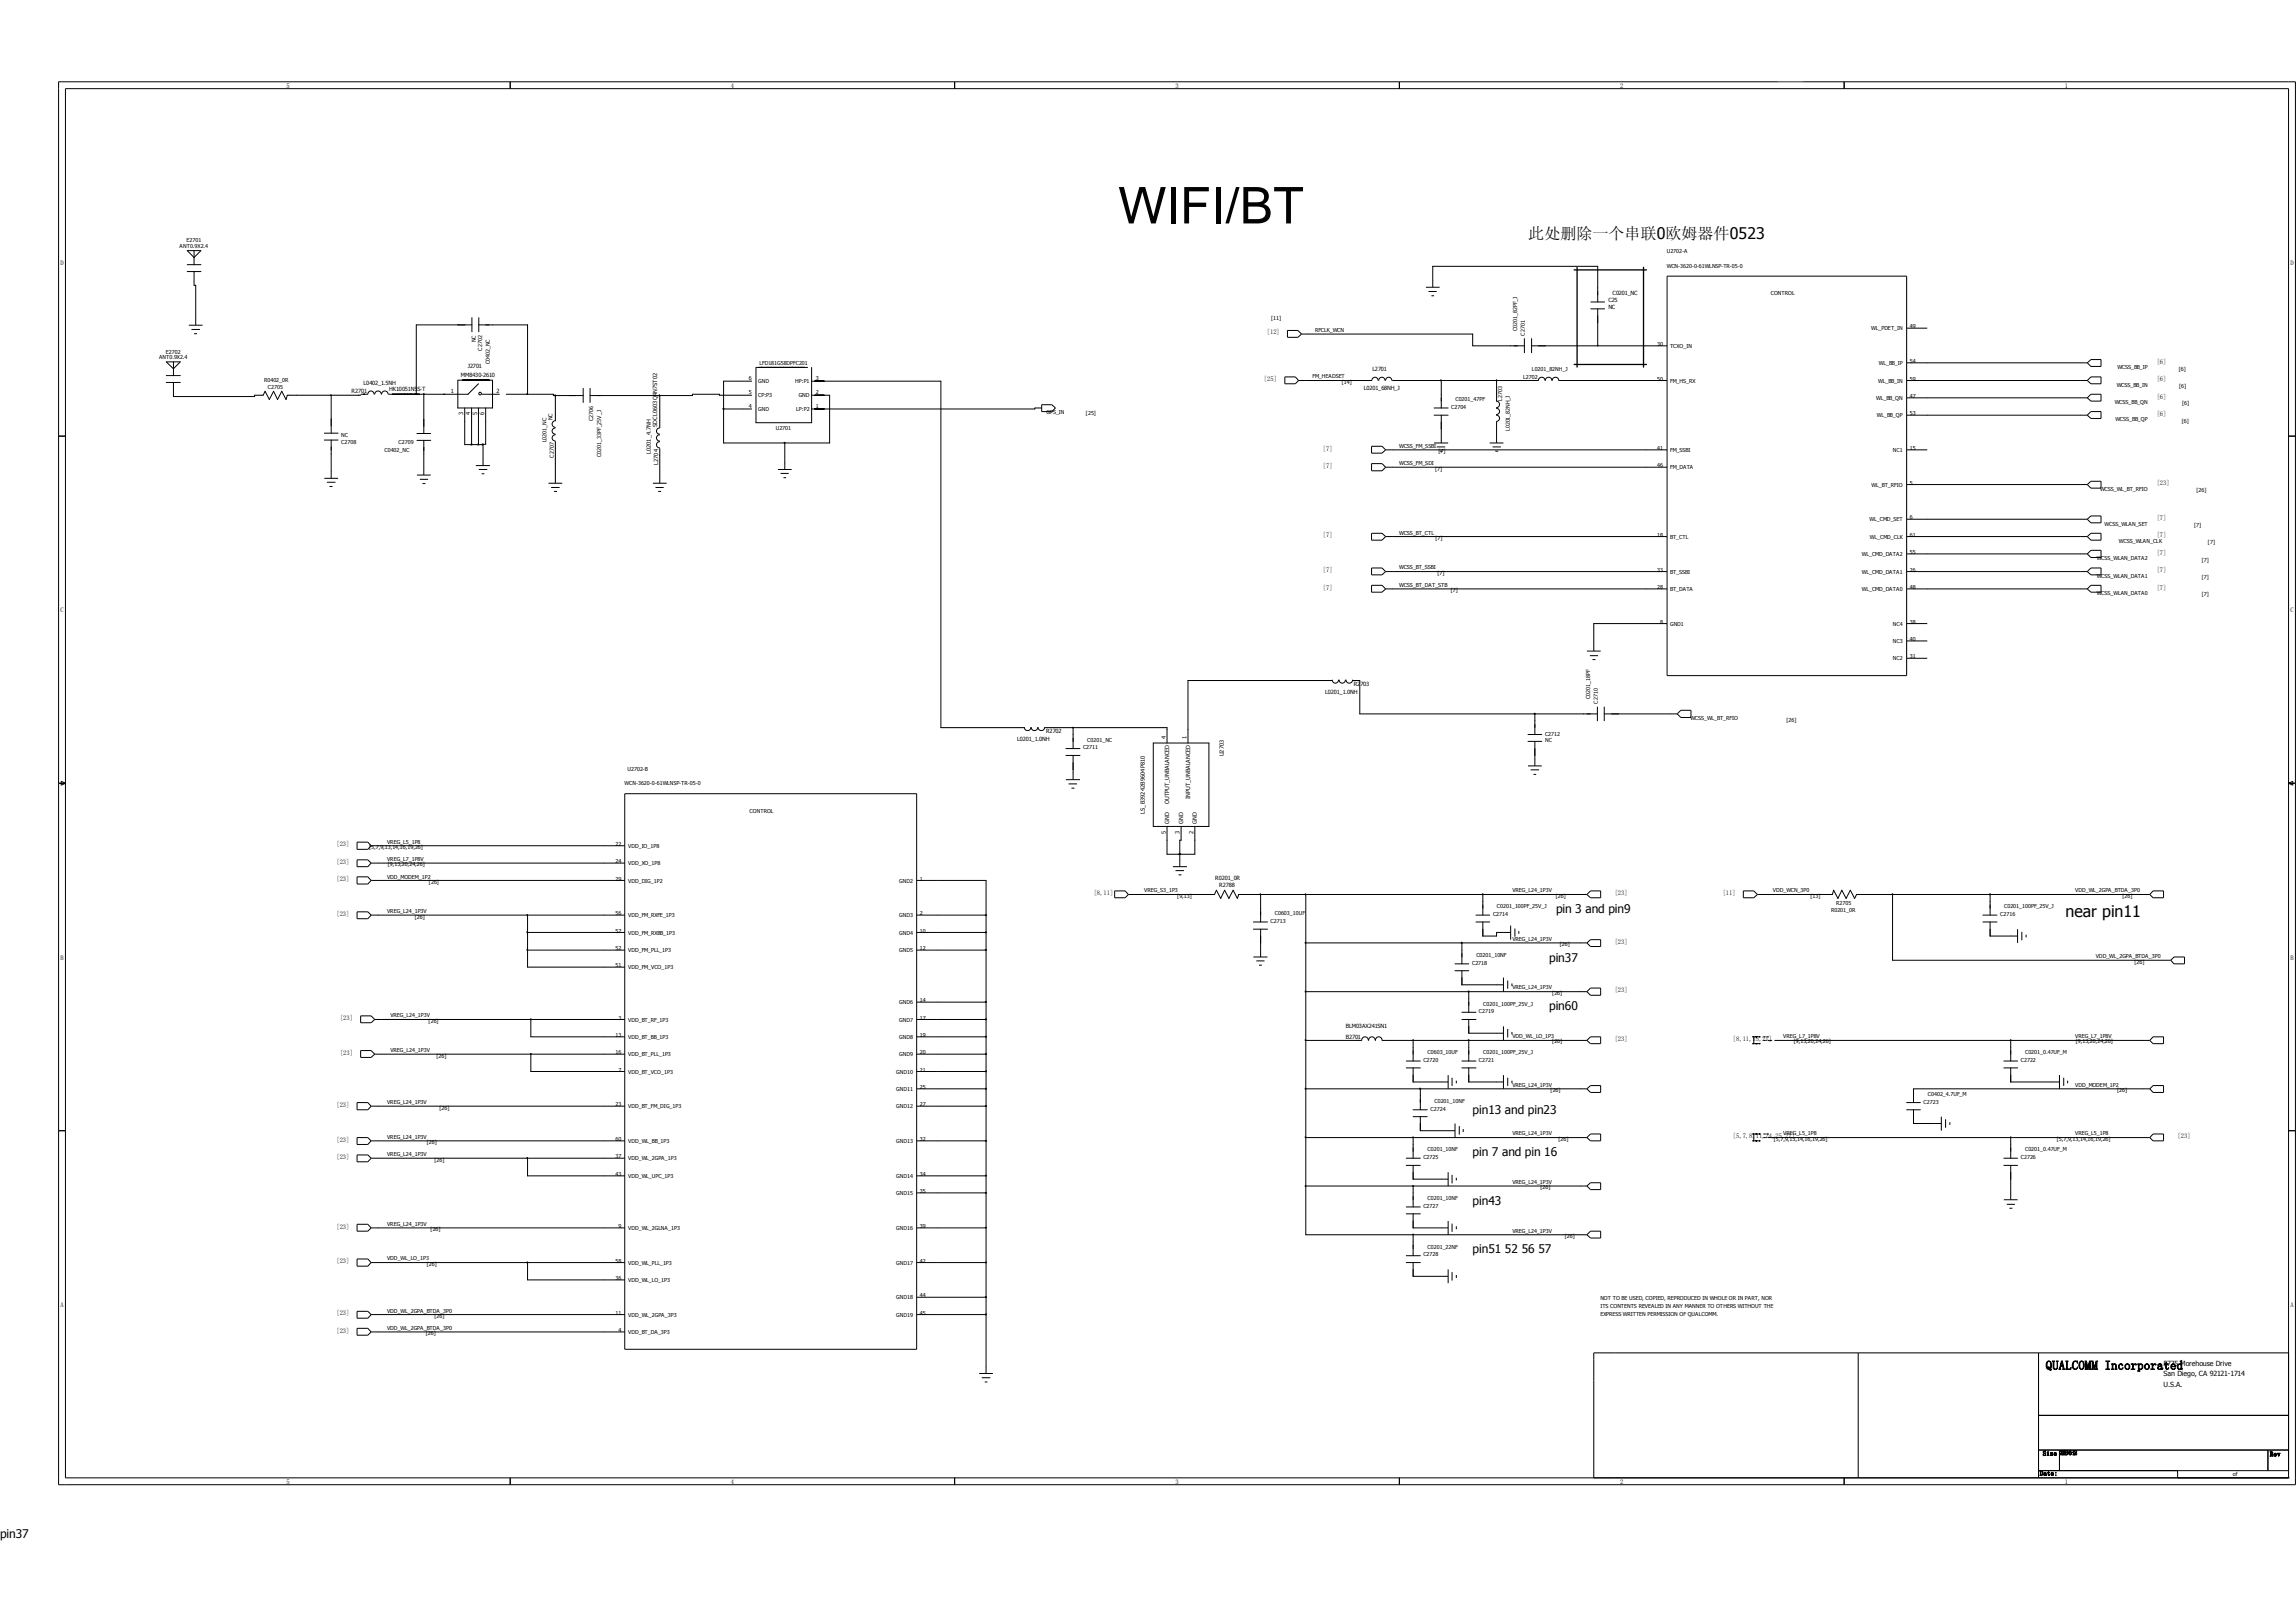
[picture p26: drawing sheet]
<svg xmlns="http://www.w3.org/2000/svg" width="297mm" height="210mm" viewBox="0 0 297 210" stroke-linecap="round" stroke-linejoin="round" font-family="sans-serif">
<defs><g id="words">
<text font-size="6.6" x="144.7" y="28.9">WIFI/BT</text>
<g font-size="2.1">
<text x="197.7" y="30.9">此处删除一个串联0欧姆器件0523</text>
<text x="267.2" y="118.7">near pin11</text>
</g>
<text font-size="1.6" x="264.6" y="177.2">QUALCOMM Incorporated</text>
<g font-size="1.5">
<text x="201.3" y="118.2">pin 3 and pin9</text>
<text x="200.4" y="124.5">pin37</text>
<text x="200.4" y="130.7">pin60</text>
<text x="190.5" y="144.2">pin13 and pin23</text>
<text x="190.5" y="149.6">pin 7 and pin 16</text>
<text x="190.5" y="155.9">pin43</text>
<text x="190.5" y="162.2">pin51 52 56 57</text>
<text x="0" y="199">pin37</text>
</g>
<g font-size=".9">
<text x="279.9" y="176.8">5775 Morehouse Drive</text>
<text x="279.9" y="178.1">San Diego, CA 92121-1714</text>
<text x="279.9" y="179.4">U.S.A.</text>
</g>
<g font-size=".8">
<text x="37" y="11.3">5</text>
<text x="94.5" y="11.3">4</text>
<text x="152.1" y="11.3">3</text>
<text x="209.6" y="11.3">2</text>
<text x="267.1" y="11.3">1</text>
<text x="7.8" y="34.3">D</text>
<text x="296.3" y="34.3">D</text>
<text x="163.9" y="43.3">[12]</text>
<text x="279" y="47.1">[6]</text>
<text x="163.5" y="49.3">[25]</text>
<text x="279" y="49.3">[6]</text>
<text x="279" y="51.6">[6]</text>
<text x="279" y="53.8">[6]</text>
<text x="171.1" y="58.3">[7]</text>
<text x="171.1" y="60.5">[7]</text>
<text x="279" y="62.8">[23]</text>
<text x="171.1" y="69.5">[7]</text>
<text x="279" y="71.8">[7]</text>
<text x="279" y="67.3">[7]</text>
<text x="279" y="69.5">[7]</text>
<text x="171.1" y="74">[7]</text>
<text x="171.1" y="76.3">[7]</text>
<text x="279" y="76.3">[7]</text>
<text x="279" y="74">[7]</text>
<text x="7.8" y="79.2">C</text>
<text x="296.3" y="79.2">C</text>
<text x="43.5" y="109.5">[23]</text>
<text x="43.5" y="111.8">[23]</text>
<text x="43.5" y="114">[23]</text>
<text x="43.5" y="118.5">[23]</text>
<text x="141.5" y="115.8">[8,11]</text>
<text x="208.9" y="115.8">[23]</text>
<text x="222.8" y="115.8">[11]</text>
<text x="7.8" y="124.2">B</text>
<text x="208.9" y="122.1">[23]</text>
<text x="296.3" y="124.2">B</text>
<text x="44" y="132">[23]</text>
<text x="208.9" y="128.4">[23]</text>
<text x="44" y="136.5">[23]</text>
<text x="208.9" y="134.7">[23]</text>
<text x="224.2" y="134.7">[8,11,15,21]</text>
<text x="43.5" y="143.2">[23]</text>
<text x="43.5" y="147.7">[23]</text>
<text x="43.5" y="150">[23]</text>
<text x="224.2" y="147.3">[5,7,8,11,24,25,27]</text>
<text x="281.7" y="147.3">[23]</text>
<text x="43.5" y="159">[23]</text>
<text x="43.5" y="163.4">[23]</text>
<text x="7.8" y="169.1">A</text>
<text x="43.5" y="170.2">[23]</text>
<text x="43.5" y="172.4">[23]</text>
<text x="296.3" y="169.1">A</text>
<text x="37" y="192">5</text>
<text x="94.5" y="192">4</text>
<text x="152.1" y="192">3</text>
<text x="209.6" y="192">2</text>
<text x="263.9" y="190.9">Date:</text>
<text x="264.2" y="188.3">Size</text>
<text x="266.4" y="188.3">2018-6-12</text>
<text x="267.1" y="192">1</text>
<text x="293.6" y="188.4">Rev</text>
</g>
<g font-size=".7">
<text x="23.2" y="32.1">ANT0.9X2.4</text>
<text x="24.1" y="31.4">E2701</text>
<text x="215.6" y="32.8">U2702-A</text>
<text x="215.6" y="34.6">WCN-3620-0-61WLNSP-TR-05-0</text>
<text x="164.4" y="41.4">[11]</text>
<text x="208" y="39.1">C25</text>
<text x="208" y="39.9">NC</text>
<text x="208.6" y="38.2">C0201_NC</text>
<text x="229.1" y="38.2">CONTROL</text>
<text x="20.6" y="46.4">ANT0.9X2.4</text>
<text x="21.5" y="45.7">E2702</text>
<text x="60.5" y="47.6">J2701</text>
<text x="61.5" y="44.3" transform="rotate(-90 61.5 44.3)">NC</text>
<text x="62.4" y="45.4" transform="rotate(-90 62.4 45.4)">C2702</text>
<text x="63.4" y="47.1" transform="rotate(-90 63.4 47.1)">C0402_NC</text>
<text x="98.2" y="47.2">LFD181G58DPFC201</text>
<text x="170.1" y="43">RFCLK_WCN</text>
<text x="196.3" y="42.9" transform="rotate(-90 196.3 42.9)">C0201_82PF_J</text>
<text x="197.2" y="43.4" transform="rotate(-90 197.2 43.4)">C2701</text>
<text x="214.4" y="44.8">30</text>
<text x="216" y="45">TCXO_IN</text>
<text x="242.1" y="42.7">WL_PDET_IN</text>
<text x="243" y="47.2">WL_BB_IP</text>
<text x="247.1" y="42.5">49</text>
<text x="247.1" y="47">54</text>
<text x="273.9" y="47.8">WCSS_BB_IP</text>
<text x="281.8" y="47.9">[6]</text>
<text x="34.2" y="49.4">R0402_0R</text>
<text x="34.7" y="50.3">C2705</text>
<text x="45.5" y="50.8">R2701</text>
<text x="47" y="49.9">L0402_1.5NH</text>
<text x="50.3" y="50.7">HK10051N5S-T</text>
<text x="58.3" y="50.8">1</text>
<text x="59.6" y="48.8">MM8430-2610</text>
<text x="59.9" y="53.7" transform="rotate(-90 59.9 53.7)">3</text>
<text x="60.8" y="53.7" transform="rotate(-90 60.8 53.7)">4</text>
<text x="61.7" y="53.7" transform="rotate(-90 61.7 53.7)">5</text>
<text x="62.6" y="53.7" transform="rotate(-90 62.6 53.7)">6</text>
<text x="64.2" y="50.8">2</text>
<text x="96.9" y="52.8">4</text>
<text x="96.9" y="51">5</text>
<text x="96.9" y="49.2">6</text>
<text x="98.1" y="53.2">GND</text>
<text x="98.1" y="51.4">CP:P3</text>
<text x="98.1" y="49.6">GND</text>
<text x="102.9" y="49.6">HP:P1</text>
<text x="103" y="53.2">LP:P2</text>
<text x="103.3" y="51.4">GND</text>
<text x="105.5" y="52.8">1</text>
<text x="105.5" y="51">2</text>
<text x="105.5" y="49.2">3</text>
<text x="135.4" y="53.5">GPS_IN</text>
<text x="140.5" y="53.7">[25]</text>
<text x="169.8" y="49">FM_HEADSET</text>
<text x="173.6" y="49.6">[14]</text>
<text x="176.4" y="50.5">L0201_68NH_J</text>
<text x="177.5" y="48">L2701</text>
<text x="187.7" y="52.9">C2704</text>
<text x="188.3" y="51.9">C0201_47PF</text>
<text x="194.3" y="51.8" transform="rotate(-90 194.3 51.8)">L2703</text>
<text x="197" y="49.1">L2702</text>
<text x="198.2" y="48">L0201_82NH_J</text>
<text x="214.4" y="49.3">50</text>
<text x="216" y="49.5">FM_HS_RX</text>
<text x="242.7" y="51.8">WL_BB_QN</text>
<text x="243" y="49.5">WL_BB_IN</text>
<text x="247.1" y="51.5">47</text>
<text x="247.1" y="53.7">53</text>
<text x="247.1" y="49.3">59</text>
<text x="273.6" y="52.3">WCSS_BB_QN</text>
<text x="273.8" y="50">WCSS_BB_IN</text>
<text x="281.9" y="50.2">[6]</text>
<text x="282.3" y="52.4">[6]</text>
<text x="44.1" y="57.4">C2708</text>
<text x="44.1" y="56.6">NC</text>
<text x="49.7" y="58.4">C0402_NC</text>
<text x="51.6" y="57.4">C2709</text>
<text x="70.7" y="57.2" transform="rotate(-90 70.7 57.2)">L0201_NC</text>
<text x="71.5" y="54.4" transform="rotate(-90 71.5 54.4)">NC</text>
<text x="71.7" y="59.2" transform="rotate(-90 71.7 59.2)">C2707</text>
<text x="76.7" y="54.5" transform="rotate(-90 76.7 54.5)">C2706</text>
<text x="77.8" y="59.2" transform="rotate(-90 77.8 59.2)">C0201_33PF_25V_J</text>
<text x="84.2" y="58.8" transform="rotate(-90 84.2 58.8)">L0201_4.7NH</text>
<text x="85" y="55.2" transform="rotate(-90 85 55.2)">SDCL0603Q4N7ST02</text>
<text x="100.4" y="55.6">U2701</text>
<text x="181" y="58">WCSS_FM_SSBI</text>
<text x="186.1" y="58.7">[7]</text>
<text x="195.3" y="55.8" transform="rotate(-90 195.3 55.8)">L0201_82NH_J</text>
<text x="214.4" y="58.2">41</text>
<text x="216" y="58.5">FM_SSBI</text>
<text x="242.8" y="54">WL_BB_QP</text>
<text x="244.9" y="58.5">NC1</text>
<text x="247.1" y="58.2">15</text>
<text x="273.6" y="54.5">WCSS_BB_QP</text>
<text x="282.2" y="54.7">[6]</text>
<text x="85.1" y="60.2" transform="rotate(-90 85.1 60.2)">L2704</text>
<text x="181" y="60.2">WCSS_FM_SDI</text>
<text x="185.6" y="60.9">[7]</text>
<text x="214.4" y="60.5">46</text>
<text x="216" y="60.7">FM_DATA</text>
<text x="242.1" y="63">WL_BT_RFIO</text>
<text x="247.1" y="62.7">5</text>
<text x="271.6" y="63.5">WCSS_WL_BT_RFIO</text>
<text x="284.1" y="63.7">[26]</text>
<text x="181" y="69.2">WCSS_BT_CTL</text>
<text x="185.7" y="69.9">[7]</text>
<text x="214.4" y="69.5">18</text>
<text x="216" y="69.7">BT_CTL</text>
<text x="240.8" y="71.9">WL_CMD_DATA2</text>
<text x="241.9" y="67.5">WL_CMD_SET</text>
<text x="241.9" y="69.7">WL_CMD_CLK</text>
<text x="247.1" y="67.2">6</text>
<text x="247.1" y="71.7">55</text>
<text x="247.1" y="69.5">61</text>
<text x="272.2" y="68">WCSS_WLAN_SET</text>
<text x="274.1" y="70.2">WCSS_WLAN_CLK</text>
<text x="283.8" y="68.2">[7]</text>
<text x="285.6" y="70.4">[7]</text>
<text x="181" y="73.7">WCSS_BT_SSBI</text>
<text x="181" y="75.9">WCSS_BT_DAT_STB</text>
<text x="185.9" y="74.4">[7]</text>
<text x="187.7" y="76.6">[7]</text>
<text x="214.4" y="76.2">28</text>
<text x="214.4" y="74">33</text>
<text x="216" y="76.5">BT_DATA</text>
<text x="216" y="74.2">BT_SSBI</text>
<text x="240.8" y="74.2">WL_CMD_DATA1</text>
<text x="240.8" y="76.5">WL_CMD_DATA0</text>
<text x="247.1" y="74">26</text>
<text x="247.1" y="76.2">48</text>
<text x="271.2" y="77">WCSS_WLAN_DATA0</text>
<text x="271.2" y="72.5">WCSS_WLAN_DATA2</text>
<text x="271.2" y="74.7">WCSS_WLAN_DATA1</text>
<text x="284.8" y="77.2">[7]</text>
<text x="284.8" y="72.7">[7]</text>
<text x="284.8" y="74.9">[7]</text>
<text x="214.8" y="80.7">8</text>
<text x="216" y="81">GND1</text>
<text x="244.9" y="83.2">NC3</text>
<text x="244.9" y="81">NC4</text>
<text x="247.1" y="83">40</text>
<text x="247.1" y="80.7">38</text>
<text x="171.4" y="89.7">L0201_1.0NH</text>
<text x="175.1" y="88.8">R2</text>
<text x="176" y="88.8">703</text>
<text x="244.9" y="85.5">NC2</text>
<text x="247.1" y="85.2">31</text>
<text x="131.6" y="95.9">L0201_1.0NH</text>
<text x="135.3" y="94.9">R2702</text>
<text x="140.6" y="95.9">C0201_NC</text>
<text x="150.8" y="95.6" transform="rotate(-90 150.8 95.6)">4</text>
<text x="153.5" y="95.6" transform="rotate(-90 153.5 95.6)">1</text>
<text x="199.9" y="95.2">C2712</text>
<text x="199.9" y="95.9">NC</text>
<text x="205.7" y="90.5" transform="rotate(-90 205.7 90.5)">C0201_18PF</text>
<text x="206.7" y="91" transform="rotate(-90 206.7 91)">C2710</text>
<text x="218.7" y="93.2">WCSS_WL_BT_RFIO</text>
<text x="231.1" y="93.4">[26]</text>
<text x="80.8" y="101.5">WCN-3620-0-61WLNSP-TR-05-0</text>
<text x="81.2" y="99.8">U2702-B</text>
<text x="140.1" y="97">C2711</text>
<text x="158.3" y="97.9" transform="rotate(-90 158.3 97.9)">U2703</text>
<text x="97" y="105.1">CONTROL</text>
<text x="148.1" y="105.3" transform="rotate(-90 148.1 105.3)">LS_B39242B9604P810</text>
<text x="150.8" y="107.9" transform="rotate(-90 150.8 107.9)">5</text>
<text x="151.2" y="106.6" transform="rotate(-90 151.2 106.6)">GND</text>
<text x="151.2" y="104" transform="rotate(-90 151.2 104)">OUTPUT_UNBALANCED</text>
<text x="152.6" y="107.9" transform="rotate(-90 152.6 107.9)">3</text>
<text x="153.1" y="106.6" transform="rotate(-90 153.1 106.6)">GND</text>
<text x="153.9" y="103.4" transform="rotate(-90 153.9 103.4)">INPUT_UNBALANCED</text>
<text x="154.4" y="107.9" transform="rotate(-90 154.4 107.9)">2</text>
<text x="154.8" y="106.6" transform="rotate(-90 154.8 106.6)">GND</text>
<text x="47.7" y="109.9">[5,7,9,13,14,16,19,26]</text>
<text x="50.1" y="109.2">VREG_L5_1P8</text>
<text x="50.1" y="111.4">VREG_L7_1P8V</text>
<text x="50.1" y="113.7">VDD_MODEM_1P2</text>
<text x="50.2" y="112.1">[9,13,20,24,26]</text>
<text x="79.6" y="109.4">22</text>
<text x="79.6" y="111.7">24</text>
<text x="79.6" y="113.9">29</text>
<text x="81.3" y="109.7">VDD_IO_1P8</text>
<text x="81.3" y="111.9">VDD_XO_1P8</text>
<text x="119" y="113.9">1</text>
<text x="157.2" y="113.9">R0201_0R</text>
<text x="50.1" y="118.2">VREG_L24_1P3V</text>
<text x="53.7" y="118.8">[26]</text>
<text x="55.5" y="114.4">[26]</text>
<text x="79.6" y="118.4">56</text>
<text x="81.3" y="114.2">VDD_DIG_1P2</text>
<text x="81.3" y="118.7">VDD_FM_RXFE_1P3</text>
<text x="116.3" y="114.2">GND2</text>
<text x="116.3" y="118.7">GND3</text>
<text x="119" y="118.4">2</text>
<text x="148" y="115.5">VREG_S3_1P3</text>
<text x="152.3" y="116.1">[9,13]</text>
<text x="157.7" y="114.8">R2788</text>
<text x="164.4" y="119.4">C2713</text>
<text x="164.9" y="118.4">C0603_10UF</text>
<text x="193.1" y="118.5">C2714</text>
<text x="193.6" y="117.5">C0201_100PF_25V_J</text>
<text x="195.6" y="115.5">VREG_L24_1P3V</text>
<text x="201.3" y="116.1">[26]</text>
<text x="229.3" y="115.5">VDD_WCN_3P0</text>
<text x="234.2" y="116.1">[13]</text>
<text x="236.9" y="118">R0201_0R</text>
<text x="237.5" y="117.2">R2705</text>
<text x="258.7" y="118.5">C2716</text>
<text x="259.2" y="117.5">C0201_100PF_25V_J</text>
<text x="268.4" y="115.5">VDD_WL_2GPA_BTDA_3P0</text>
<text x="274.6" y="116.1">[26]</text>
<text x="79.6" y="125.2">51</text>
<text x="79.6" y="123">52</text>
<text x="79.6" y="120.7">57</text>
<text x="81.3" y="125.4">VDD_FM_VCO_1P3</text>
<text x="81.3" y="123.2">VDD_FM_PLL_1P3</text>
<text x="81.3" y="120.9">VDD_FM_RXBB_1P3</text>
<text x="116.3" y="120.9">GND4</text>
<text x="116.3" y="123.2">GND5</text>
<text x="119" y="120.7">10</text>
<text x="119" y="123">12</text>
<text x="190.4" y="124.8">C2718</text>
<text x="191" y="123.8">C0201_10NF</text>
<text x="195.6" y="121.8">VREG_L24_1P3V</text>
<text x="201.8" y="122.4">[26]</text>
<text x="271.1" y="124">VDD_WL_2GPA_BTDA_3P0</text>
<text x="276.1" y="124.7">[26]</text>
<text x="50.5" y="131.6">VREG_L24_1P3V</text>
<text x="80" y="131.9">3</text>
<text x="116.3" y="129.9">GND6</text>
<text x="119" y="129.7">14</text>
<text x="119" y="131.9">17</text>
<text x="191.3" y="131.1">C2719</text>
<text x="191.9" y="130.1">C0201_100PF_25V_J</text>
<text x="195.6" y="128">VREG_L24_1P3V</text>
<text x="200.8" y="128.7">[26]</text>
<text x="50.5" y="136.2">VREG_L24_1P3V</text>
<text x="55.4" y="132.3">[26]</text>
<text x="56.5" y="136.8">[26]</text>
<text x="79.6" y="134.2">13</text>
<text x="79.6" y="136.4">16</text>
<text x="81.3" y="132.2">VDD_BT_RF_1P3</text>
<text x="81.3" y="134.4">VDD_BT_BB_1P3</text>
<text x="81.3" y="136.7">VDD_BT_PLL_1P3</text>
<text x="116.3" y="132.2">GND7</text>
<text x="116.3" y="134.4">GND8</text>
<text x="116.3" y="136.7">GND9</text>
<text x="119" y="134.2">19</text>
<text x="119" y="136.4">20</text>
<text x="174.1" y="134.4">B2701</text>
<text x="174.1" y="133">BLM03AX241SN1</text>
<text x="184.1" y="137.4">C2720</text>
<text x="184.7" y="136.4">C0603_10UF</text>
<text x="191.3" y="137.4">C2721</text>
<text x="191.9" y="136.4">C0201_100PF_25V_J</text>
<text x="195.6" y="134.3">VDD_WL_LO_1P3</text>
<text x="200.8" y="135">[26]</text>
<text x="230.7" y="134.3">VREG_L7_1P8V</text>
<text x="232" y="135">[9,13,20,24,26]</text>
<text x="261.4" y="137.4">C2722</text>
<text x="262" y="136.4">C0201_0.47UF_M</text>
<text x="268.4" y="134.3">VREG_L7_1P8V</text>
<text x="268.5" y="135">[9,13,20,24,26]</text>
<text x="50.1" y="142.9">VREG_L24_1P3V</text>
<text x="56.8" y="143.6">[26]</text>
<text x="79.6" y="143.1">23</text>
<text x="80" y="138.7">7</text>
<text x="81.3" y="138.9">VDD_BT_VCO_1P3</text>
<text x="81.3" y="143.4">VDD_BT_FM_DIG_1P3</text>
<text x="115.9" y="138.9">GND10</text>
<text x="115.9" y="141.2">GND11</text>
<text x="115.9" y="143.4">GND12</text>
<text x="119" y="138.7">21</text>
<text x="119" y="140.9">25</text>
<text x="119" y="143.1">27</text>
<text x="185" y="143.7">C2724</text>
<text x="185.6" y="142.7">C0201_10NF</text>
<text x="195.6" y="140.6">VREG_L24_1P3V</text>
<text x="200.6" y="141.3">[26]</text>
<text x="248.8" y="142.8">C2723</text>
<text x="249.4" y="141.8">C0402_4.7UF_M</text>
<text x="268.4" y="140.6">VDD_MODEM_1P2</text>
<text x="273.8" y="141.3">[26]</text>
<text x="50.1" y="147.4">VREG_L24_1P3V</text>
<text x="50.1" y="149.6">VREG_L24_1P3V</text>
<text x="55.2" y="148.1">[26]</text>
<text x="79.6" y="149.9">37</text>
<text x="79.6" y="147.6">60</text>
<text x="81.3" y="147.9">VDD_WL_BB_1P3</text>
<text x="115.9" y="147.9">GND13</text>
<text x="119" y="147.6">32</text>
<text x="184.1" y="150">C2725</text>
<text x="184.7" y="149">C0201_10NF</text>
<text x="195.6" y="146.9">VREG_L24_1P3V</text>
<text x="201.6" y="147.6">[26]</text>
<text x="229.4" y="147.6">[5,7,9,13,14,16,19,26]</text>
<text x="230.7" y="146.9">VREG_L5_1P8</text>
<text x="261.4" y="150">C2726</text>
<text x="262" y="149">C0201_0.47UF_M</text>
<text x="266.1" y="147.6">[5,7,9,13,14,16,19,26]</text>
<text x="268.4" y="146.9">VREG_L5_1P8</text>
<text x="56.2" y="150.3">[26]</text>
<text x="79.6" y="152.2">43</text>
<text x="81.3" y="150.1">VDD_WL_2GPA_1P3</text>
<text x="81.3" y="152.4">VDD_WL_UPC_1P3</text>
<text x="115.9" y="152.4">GND14</text>
<text x="115.9" y="154.6">GND15</text>
<text x="119" y="152.2">34</text>
<text x="119" y="154.4">35</text>
<text x="184.7" y="155.2">C0201_10NF</text>
<text x="195.6" y="153.2">VREG_L24_1P3V</text>
<text x="199.3" y="153.9">[26]</text>
<text x="50.1" y="158.6">VREG_L24_1P3V</text>
<text x="55.7" y="159.3">[26]</text>
<text x="80" y="158.9">9</text>
<text x="81.3" y="159.1">VDD_WL_2GLNA_1P3</text>
<text x="115.9" y="159.1">GND16</text>
<text x="119" y="158.9">39</text>
<text x="184.1" y="156.3">C2727</text>
<text x="184.7" y="161.6">C0201_22NF</text>
<text x="195.6" y="159.5">VREG_L24_1P3V</text>
<text x="202.4" y="160.2">[26]</text>
<text x="50.1" y="163.1">VDD_WL_LO_1P3</text>
<text x="55.2" y="163.8">[26]</text>
<text x="79.6" y="165.6">36</text>
<text x="79.6" y="163.4">58</text>
<text x="81.3" y="165.9">VDD_WL_LO_1P3</text>
<text x="81.3" y="163.6">VDD_WL_PLL_1P3</text>
<text x="115.9" y="163.6">GND17</text>
<text x="119" y="163.4">42</text>
<text x="119" y="167.9">44</text>
<text x="184.1" y="162.6">C2728</text>
<text x="50.1" y="169.8">VDD_WL_2GPA_BTDA_3P0</text>
<text x="50.1" y="172.1">VDD_WL_2GPA_BTDA_3P0</text>
<text x="55.1" y="172.8">[26]</text>
<text x="56.2" y="170.5">[26]</text>
<text x="79.6" y="170.1">11</text>
<text x="80" y="172.3">4</text>
<text x="81.3" y="172.6">VDD_BT_DA_3P3</text>
<text x="81.3" y="170.4">VDD_WL_2GPA_3P3</text>
<text x="115.9" y="168.1">GND18</text>
<text x="115.9" y="170.4">GND19</text>
<text x="119" y="170.1">45</text>
<text x="207" y="168.2">NOT TO BE USED, COPIED, REPRODUCED IN WHOLE OR IN PART, NOR</text>
<text x="207" y="169.3">ITS CONTENTS REVEALED IN ANY MANNER TO OTHERS WITHOUT THE</text>
<text x="207" y="170.3">EXPRESS WRITTEN PERMISSION OF QUALCOMM.</text>
<text x="288.8" y="190.9">of</text>
</g>
</g></defs>
<g fill="none" stroke="#000" stroke-width=".13">
<path d="M7.6 10.6h289.3v181.5h-289.3zM8.5 11.5h287.5v179.7h-287.5zM66 10.6v.9M123.5 10.6v.9M181 10.6v.9M238.5 10.6v.9M24.2 32.4h1.8l-.9 .9zM24.2 34.2h1.8M24.2 35.1h1.8M25.1 32.4v1.8M25.1 35.1v1.8h.2v5.2M184.4 37.2h1.8"/>
<path d="M184.8 37.7h1M185.2 38.3h.3M185.3 37.2v-2.7h21.4v4.6M205.8 39.1h1.8M205.8 40h1.8M206.7 40v4.7M215.6 35.7h31v51.7h-31zM7.6 56.4h.9M21.5 46.8h1.8l-.9 .9zM21.5 48.6h1.8M21.5 49.5h1.8M22.4 49.5v1.8h10.5v-.2h1.1l.3-.5 .5 1.1 .6-1.1 .5 1.1 .5-1.1 .6 1.1 .2-.6h9.5"/>
<path d="M22.4 46.8v1.8M24.4 42.1h1.8M24.8 42.6h1.1M25.1 43.2h.4M42 56.9h1.7M42 56h1.7M42.8 51.1v4.9M42.8 56.9v5M48.4 51a.4 .4 0 0 0-.4-.4 .4 .4 0 0 0-.4 .4h-.9M48.5 51a.42 .42 0 0 1 .4-.4 .42 .42 0 0 1 .4 .4M49.4 51a.42 .42 0 0 1 .4-.4 .42 .42 0 0 1 .4 .4M50.2 51h4.5"/>
<path d="M53.9 57h1.8M53.9 56.1h1.8M54.8 57v4.5M57.4 51h.1M59.2 49.2h4.5v3.6h-4.5zM60.1 52.8v4.7h2.4v2.7M61 52.8v4.7M61 42h-7.2v9M61 41.1v1.8M61.9 49.7l-1.4 1.3h-5.7v5.1M61.9 52.8v4.7M61.9 42h6.3v9"/>
<path d="M61.9 41.1v1.8M62.4 51h2.2M62.8 52.8v4.7h-.4M65.5 51h6.1v.2h3.8M71.8 56.3a.4 .4 0 0 0-.4 .4 .4 .4 0 0 0 .4 .4M71.8 55.4a.4 .4 0 0 0-.4 .4 .4 .4 0 0 0 .4 .4M71.8 51.2v3.2a.42 .42 0 0 0-.4 .5 .42 .42 0 0 0 .4 .4M71.8 57.2v5.3M75.4 50.2v1.9M76.3 50.2v1.9M85.3 57.2a.4 .4 0 0 0-.4 .4 .4 .4 0 0 0 .4 .4M85.3 56.3a.4 .4 0 0 0-.4 .4 .4 .4 0 0 0 .4 .4"/>
<path d="M85.3 55.4a.4 .4 0 0 0-.4 .4 .4 .4 0 0 0 .4 .4M85.3 51.2v4.1M85.3 58v4.5M93.6 52.9h3.7M97.3 49.3h-3.7v8h13.7v-6.2h-2.3M97.3 51.1h-4.3v-.1h-3.4v.2h-13.3M101.5 57.3v3.4M104.5 47.5h-6.7v7.2h7.2v-7.2M105 49.3h16.7v44.8h10.8a.42 .42 0 0 0 .4 .4 .42 .42 0 0 0 .4-.4M134.7 52.8h-.8v.1h-28.9M134.7 52.4h1.4l.4 .4-.4 .5h-1.4zM166.2 48.8h1.4l.4 .4-.4 .5h-1.4z"/>
<path d="M166.5 42.8h1.4l.5 .4-.5 .4h-1.4zM168 49.2h9.4M168.4 43.2h22.1v1.5h6.7M177.4 57.7h1.4l.4 .5-.4 .4h-1.4zM177.4 60h1.4l.4 .5-.4 .4h-1.4zM177.5 49.2a.4 .4 0 0 1 .4-.4 .4 .4 0 0 1 .4 .4M178.4 49.2a.4 .4 0 0 1 .4-.4 .4 .4 0 0 1 .4 .4M179.2 49.2a.4 .4 0 0 1 .4-.4 .4 .4 0 0 1 .4 .4M179.2 58.2h36.4M185.5 53.7h1.8M185.5 52.8h1.8M185.5 57.3h1.8"/>
<path d="M185.8 57.8h1.1M186.2 58.4h.4M186.4 49.2v3.6M186.4 53.7v3.6M192.7 57.3h1.8M193.1 57.8h1M193.4 58.4h.4M193.6 52.8a.4 .4 0 0 1 .4 .4 .4 .4 0 0 1-.4 .4M193.6 53.7a.4 .4 0 0 1 .4 .4 .4 .4 0 0 1-.4 .4M193.6 49.2v2.7a.42 .42 0 0 1 .4 .4 .42 .42 0 0 1-.4 .4M193.6 54.6v2.7M197.2 43.8v1.8"/>
<path d="M198.1 44.7h17.5M198.1 43.8v1.8M199.9 49.2a.42 .42 0 0 0-.5-.4 .42 .42 0 0 0-.4 .4h-18.9M199.9 49.2a.42 .42 0 0 1 .4-.4 .42 .42 0 0 1 .4 .4M200.8 49.2a.42 .42 0 0 1 .4-.4 .42 .42 0 0 1 .4 .4M201.7 49.2h13.9M246.6 58.2h2.7M246.6 51.5h23.4M246.6 42.5h2.7M246.6 49.2h23.4M246.6 53.7h23.4M246.6 46.9h23.4"/>
<path d="M270 51.5l.5-.5h1.3v.9h-1.3zM270 53.7l.5-.4h1.3v.8h-1.3zM270 46.9l.5-.4h1.3v.9h-1.3zM270 49.2l.5-.4h1.3v.9h-1.3zM296 56.4h.9M42 61.9h1.7M42.3 62.4h1.1M42.6 62.9h.4M53.9 61.5h1.8M54.3 62h1.1M54.7 62.6h.3M61.6 60.2h1.8"/>
<path d="M61.9 60.7h1.1M62.3 61.3h.4M71 62.5h1.7M71.3 63.1h1.1M71.7 63.6h.4M84.5 62.5h1.7M84.8 63.1h1.1M85.1 63.6h.4M100.6 60.7h1.8M101 61.3h1M101.3 61.8h.4M177.4 75.7h1.4l.4 .5-.4 .4h-1.4z"/>
<path d="M177.4 73.5h1.4l.4 .5-.4 .4h-1.4zM177.4 69h1.4l.4 .4-.4 .5h-1.4zM179.2 69.4h36.4M179.2 74h36.4M179.2 76.2h36.4M179.2 60.5h36.4M246.6 62.7h23.4M246.6 67.2h23.4M246.6 69.4h23.4M246.6 74h23.4M246.6 76.2h23.4M246.6 71.7h23.4"/>
<path d="M270 62.7l.5-.4h1.3v.9h-1.3zM270 67.2l.5-.4h1.3v.8h-1.3zM270 69.4l.5-.4h1.3v.9h-1.3zM270 71.7l.5-.5h1.3v.9h-1.3zM270 74l.5-.5h1.3v.9h-1.3zM270 76.2l.5-.5h1.3v.9h-1.3zM133.4 94.1a.42 .42 0 0 0 .4 .4 .42 .42 0 0 0 .4-.4M134.3 94.1a.42 .42 0 0 0 .4 .4 .42 .42 0 0 0 .4-.4M135.2 94.1h15.8v2M137.9 96.9h1.8M137.9 97.7h1.8M138.8 94.1v2.8"/>
<path d="M138.8 97.7v3.2M149.2 96.1h7.2v10.8h-7.2zM172.3 88.1h-18.6v8M172.3 88a.4 .4 0 0 0 .4 .4 .4 .4 0 0 0 .4-.4M173.2 88a.4 .4 0 0 0 .4 .4 .4 .4 0 0 0 .4-.4M174.1 88a.42 .42 0 0 0 .4 .4 .42 .42 0 0 0 .5-.4M175 88.1h.9v4.3h30.7M197.7 95h1.7M197.7 95.9h1.7M197.7 99.1h1.7M198 99.6h1.1M198.5 92.4v2.6"/>
<path d="M198.5 95.9v3.2M205.3 84.2h1.8M205.7 84.8h1M206 85.3h.4M206.6 91.5v1.8M207.5 92.4h9.5M207.5 91.5v1.8M215.6 80.7h-9.4v3.5M217.4 91.9h1.3v.9h-1.3l-.4-.4zM246.6 85.2h2.7M246.6 82.9h2.7M246.6 80.7h2.7"/>
<path d="M7.6 101.3h.9M7.9 101.1l.6 .2-.6 .3zM46.2 109h1.4l.4 .4-.4 .5h-1.4zM46.2 111.3h1.4l.4 .4-.4 .4h-1.4zM46.2 113.5h1.4l.4 .4-.4 .5h-1.4zM46.2 118h1.4l.4 .4-.4 .5h-1.4zM48 118.4h32.8M48 109.4h32.8M48 111.7h32.8M48 113.9h32.8M68.2 118.4v6.7h12.6M80.8 102.7h37.8v71.9h-37.8z"/>
<path d="M118.6 118.4h9M118.6 113.9h9v63.8M137.9 100.9h1.8M138.2 101.4h1.1M138.6 102h.4M144.2 115.3h1.3l.5 .4-.5 .5h-1.3zM146 115.7h11.1l.3-.5 .5 1 .5-1 .6 1 .5-1 .6 1 .1-.5h45.1M151 106.9v3.6h3.6v-3.6M151.7 112.1h1.8M152.1 112.6h1.1M152.4 113.2h.4M152.6 110.5h.1"/>
<path d="M152.8 106.9v1.8h-.2v3.4M162.1 119.3h1.9M163.1 115.7v3.6M168.9 115.7v44.1h36.4M190.9 119.3h1.8M190.9 118.4h1.8M191.8 115.7v2.7M191.8 119.3v1.8h1.8v-.5h1.8M195.4 119.8v1.8M198.4 100.2h.3M205.3 115.7l.4-.4h1.4v.9h-1.4zM225.5 115.3h1.4l.4 .4-.4 .5h-1.4z"/>
<path d="M227.3 115.7h9.7l.2-.5 .5 1 .6-1 .5 1 .6-1 .5 1 .3-.5h37.9M244.8 115.7v8.5h36M256.5 119.3h1.8M256.5 118.4h1.8M257.4 115.7v2.7M257.4 119.3v1.8h3.6M278.5 115.3h1.4v.9h-1.4l-.4-.5zM296 101.3h.9M296 101.3l.6-.2v.5zM46.7 131.4h1.3l.5 .5-.5 .4h-1.3zM46.7 135.9h1.3l.5 .5-.5 .4h-1.3zM48.5 131.9h32.3"/>
<path d="M48.5 136.4h32.3M68.2 122.9h12.6M68.2 120.6h12.6M68.7 131.9v2.3h12.1M68.7 136.4v2.2h12.1M118.6 134.2h9M118.6 131.9h9M118.6 138.6h9M118.6 136.4h9M118.6 122.9h9M118.6 120.6h9M118.6 129.7h9"/>
<path d="M162.1 120.2h1.9M162.1 123.8h1.9M162.5 124.3h1.1M162.9 124.9h.3M163.1 120.2v3.6M168.9 134.6h7.2M168.9 122h36.4M168.9 128.3h36.4M176.1 134.6a.42 .42 0 0 1 .5-.4 .42 .42 0 0 1 .4 .4M177 134.6a.42 .42 0 0 1 .5-.4 .42 .42 0 0 1 .4 .4M177.9 134.6a.42 .42 0 0 1 .5-.4 .42 .42 0 0 1 .4 .4M178.8 134.6h26.5"/>
<path d="M181.9 137.3h1.8M181.9 138.2h1.8M182.8 134.6v2.7M182.8 138.2v1.8h4.5M187.3 139.1v1.8M187.8 139.4v1.1M188.2 124.7h1.8M188.2 125.6h1.8M188.4 139.8v.4M189.1 122v2.7M189.1 125.6v1.8h5.4M189.1 137.3h1.8"/>
<path d="M189.1 138.2h1.8M189.1 131h1.8M189.1 131.9h1.8M190 128.3v2.7M190 131.9v1.8h4.5M190 134.6v2.7M190 138.2v1.8h4.5M194.5 126.5v1.8M194.5 132.8v1.8M194.5 139.1v1.8M195 126.9v1M195 133.1v1.1"/>
<path d="M195 139.4v1.1M195.6 127.3v.3M195.6 133.5v.4M195.6 139.8v.4M196 120.1v1.1M196.5 120.5v.3M205.3 134.6l.4-.4h1.4v.8h-1.4zM205.3 122l.4-.4h1.4v.9h-1.4zM205.3 128.3l.4-.5h1.4v1h-1.4zM227.5 134.2h.2h-1h.2v.8h-.2h1h-.2M228.1 134.2h.3M228.1 134.6h.4"/>
<path d="M228.5 134.2h.3M228.7 134.6h.5M229.6 134.6h48.5M259.2 137.3h1.8M259.2 138.2h1.8M260.1 134.6v2.7M260.1 138.2v1.8h6.3M261 120.2v1.8M261.5 120.6v1.1M262.1 120.9v.4M266.4 139.1v1.8M267 139.4v1.1"/>
<path d="M267.5 139.8v.4M278.5 134.2h1.4v.8h-1.4l-.4-.4zM281.2 123.8h1.4v.9h-1.4l-.4-.5zM7.6 146.3h.9M46.2 147.2h1.4l.4 .4-.4 .5h-1.4zM46.2 142.7h1.4l.4 .4-.4 .5h-1.4zM46.2 149.4h1.4l.4 .5-.4 .4h-1.4zM46.2 158.4h1.4l.4 .5-.4 .4h-1.4zM48 149.9h32.8M48 158.9h32.8M48 143.1h32.8M48 147.6h32.8"/>
<path d="M68.2 149.9v2.2h12.6M118.6 158.9h9M118.6 143.1h9M118.6 152.1h9M118.6 147.6h9M118.6 140.9h9M118.6 154.3h9M168.9 147.2h36.4M168.9 140.9h36.4M168.9 153.5h36.4M181.9 149.9h1.8M181.9 150.8h1.8"/>
<path d="M181.9 156.2h1.8M181.9 157.1h1.8M182.8 147.2v2.7M182.8 150.8v1.8h4.5M182.8 153.5v2.7M182.8 157.1v1.8h4.5M182.8 159.8v2.7M182.8 143.6h1.8M182.8 144.5h1.8M183.7 144.5v1.8h4.5M183.7 140.9v2.7M187.3 151.7v1.8"/>
<path d="M187.3 158v1.8M187.8 152v1.1M187.8 158.3v1.1M188.2 145.4v1.8M188.4 152.4v.3M188.4 158.7v.3M188.8 145.7v1.1M189.3 146.1v.4M205.3 147.2l.4-.5h1.4v.9h-1.4zM205.3 159.8l.4-.5h1.4v.9h-1.4zM205.3 140.9l.4-.4h1.4v.9h-1.4zM205.3 153.5l.4-.5h1.4v.9h-1.4z"/>
<path d="M227.5 146.7h.2h-1h.2v.9h-.2h1h-.2M228.1 146.7h.3M228.1 147.2h.4M228.5 146.7h.3M228.7 147.2h49.4M246.6 143.6h1.8M246.6 142.7h1.8M247.5 143.6v1.8h3.6M251.1 144.5v1.8M251.7 144.8v1.1M252.2 145.2v.3M259.2 149.9h1.8"/>
<path d="M259.2 150.8h1.8M259.2 155.2h1.8M259.6 155.8h1M259.9 156.3h.4M260.1 147.2v2.7M260.1 150.8v4.4M278.1 140.9h-30.6v1.8M278.5 146.7h1.4v.9h-1.4l-.4-.4zM278.5 140.5h1.4v.9h-1.4l-.4-.5zM296 146.3h.9M46.2 162.9h1.4l.4 .5-.4 .4h-1.4zM46.2 169.7h1.4l.4 .4-.4 .5h-1.4z"/>
<path d="M46.2 171.9h1.4l.4 .4-.4 .5h-1.4zM48 172.3h32.8M48 170.1h32.8M48 163.4h32.8M68.2 163.4v2.2h12.6M118.6 170.1h9M118.6 163.4h9M118.6 167.9h9M126.7 177.7h1.7M127 178.3h1.1M127.4 178.8h.3M181.9 163.4h1.8"/>
<path d="M181.9 162.5h1.8M182.8 163.4v1.7h4.5M187.3 164.3v1.7M187.8 164.6v1.1M188.4 165v.4M240.4 175v16.2M263.7 175v16.2M296 175h-89.8v16.2M66 191.2v.9M123.5 191.2v.9M181 191.2v.9M238.5 191.2v.9"/>
<path d="M263.7 183.1h32.3M263.7 187.6h32.3M263.7 190.3h32.3M266.4 187.6v2.7M281.7 191.2h.1M281.7 190.3v.9M293.4 187.6v2.7M296 191.2h.1"/>
<circle cx="62.1" cy="50.9" r=".17"/>
</g>
<path d="M203.6 34.9h9.4M204 34.6v12.9M212.6 34.6v12.9M203.6 47.2h9.4" fill="none" stroke="#000" stroke-width=".17"/>
<g fill="#000" stroke="#000" stroke-width=".13">
<path d="M54.8 50.9v.2z" fill-rule="evenodd"/>
<path d="M68.2 50.9v.2z" fill-rule="evenodd"/>
<path d="M85.3 51.1v.1z" fill-rule="evenodd"/>
<path d="M101.4 57.2l.2 .1z" fill-rule="evenodd"/>
<path d="M186.4 49.2v.1z" fill-rule="evenodd"/>
<path d="M193.6 49.2v.1z" fill-rule="evenodd"/>
<path d="M127.5 118.4h.1z" fill-rule="evenodd"/>
<path d="M163 115.7v.1z" fill-rule="evenodd"/>
<path d="M168.8 115.7l.1 .1z" fill-rule="evenodd"/>
<path d="M68.2 120.6v.1z" fill-rule="evenodd"/>
<path d="M68.6 136.3l.1 .1z" fill-rule="evenodd"/>
<path d="M68.6 131.8l.1 .2z" fill-rule="evenodd"/>
<path d="M127.5 122.9h.1z" fill-rule="evenodd"/>
<path d="M127.5 129.6h.1z" fill-rule="evenodd"/>
<path d="M168.8 121.9l.1 .1z" fill-rule="evenodd"/>
<path d="M168.8 128.2l.1 .2z" fill-rule="evenodd"/>
<path d="M189.9 134.5l.1 .1z" fill-rule="evenodd"/>
<path d="M68.2 149.8v.1z" fill-rule="evenodd"/>
<path d="M127.5 152.1h.1z" fill-rule="evenodd"/>
<path d="M127.5 154.3h.1z" fill-rule="evenodd"/>
<path d="M127.5 147.6h.1z" fill-rule="evenodd"/>
<path d="M127.5 158.8h.1z" fill-rule="evenodd"/>
<path d="M168.8 140.8l.1 .1z" fill-rule="evenodd"/>
<path d="M68.2 163.3v.1z" fill-rule="evenodd"/>
<circle cx="42.8" cy="51.1" r=".04"/>
<circle cx="53.8" cy="51" r=".06"/>
<circle cx="61" cy="57.5" r=".06"/>
<circle cx="61.9" cy="57.5" r=".06"/>
<circle cx="62.4" cy="57.5" r=".06"/>
<circle cx="71.8" cy="51.2" r=".06"/>
<circle cx="93.6" cy="52.9" r=".06"/>
<circle cx="206.7" cy="44.7" r=".04"/>
<circle cx="138.8" cy="94.1" r=".04"/>
<circle cx="198.5" cy="92.4" r=".06"/>
<circle cx="68.2" cy="118.4" r=".04"/>
<circle cx="152.6" cy="110.5" r=".06"/>
<circle cx="191.8" cy="115.7" r=".06"/>
<circle cx="244.8" cy="115.7" r=".06"/>
<circle cx="257.4" cy="115.7" r=".06"/>
<circle cx="68.2" cy="122.9" r=".04"/>
<circle cx="127.5" cy="138.6" r=".06"/>
<circle cx="127.5" cy="120.6" r=".06"/>
<circle cx="127.5" cy="136.4" r=".06"/>
<circle cx="127.5" cy="131.9" r=".06"/>
<circle cx="127.5" cy="134.1" r=".06"/>
<circle cx="168.9" cy="134.6" r=".04"/>
<circle cx="182.8" cy="134.6" r=".04"/>
<circle cx="189.1" cy="122" r=".06"/>
<circle cx="190" cy="128.3" r=".06"/>
<circle cx="260.1" cy="134.6" r=".04"/>
<circle cx="127.5" cy="140.9" r=".06"/>
<circle cx="127.5" cy="143.1" r=".06"/>
<circle cx="168.9" cy="147.2" r=".04"/>
<circle cx="168.9" cy="153.5" r=".04"/>
<circle cx="182.8" cy="147.2" r=".04"/>
<circle cx="182.8" cy="159.7" r=".04"/>
<circle cx="182.8" cy="153.5" r=".04"/>
<circle cx="183.7" cy="140.9" r=".06"/>
<circle cx="260.1" cy="147.2" r=".04"/>
<circle cx="127.5" cy="163.3" r=".06"/>
<circle cx="127.5" cy="170.1" r=".06"/>
<circle cx="127.5" cy="167.8" r=".06"/>
</g>
<circle cx="231.6" cy="8.2" r="2.91" fill="#fff"/>
<use href="#words"/>
</svg>
